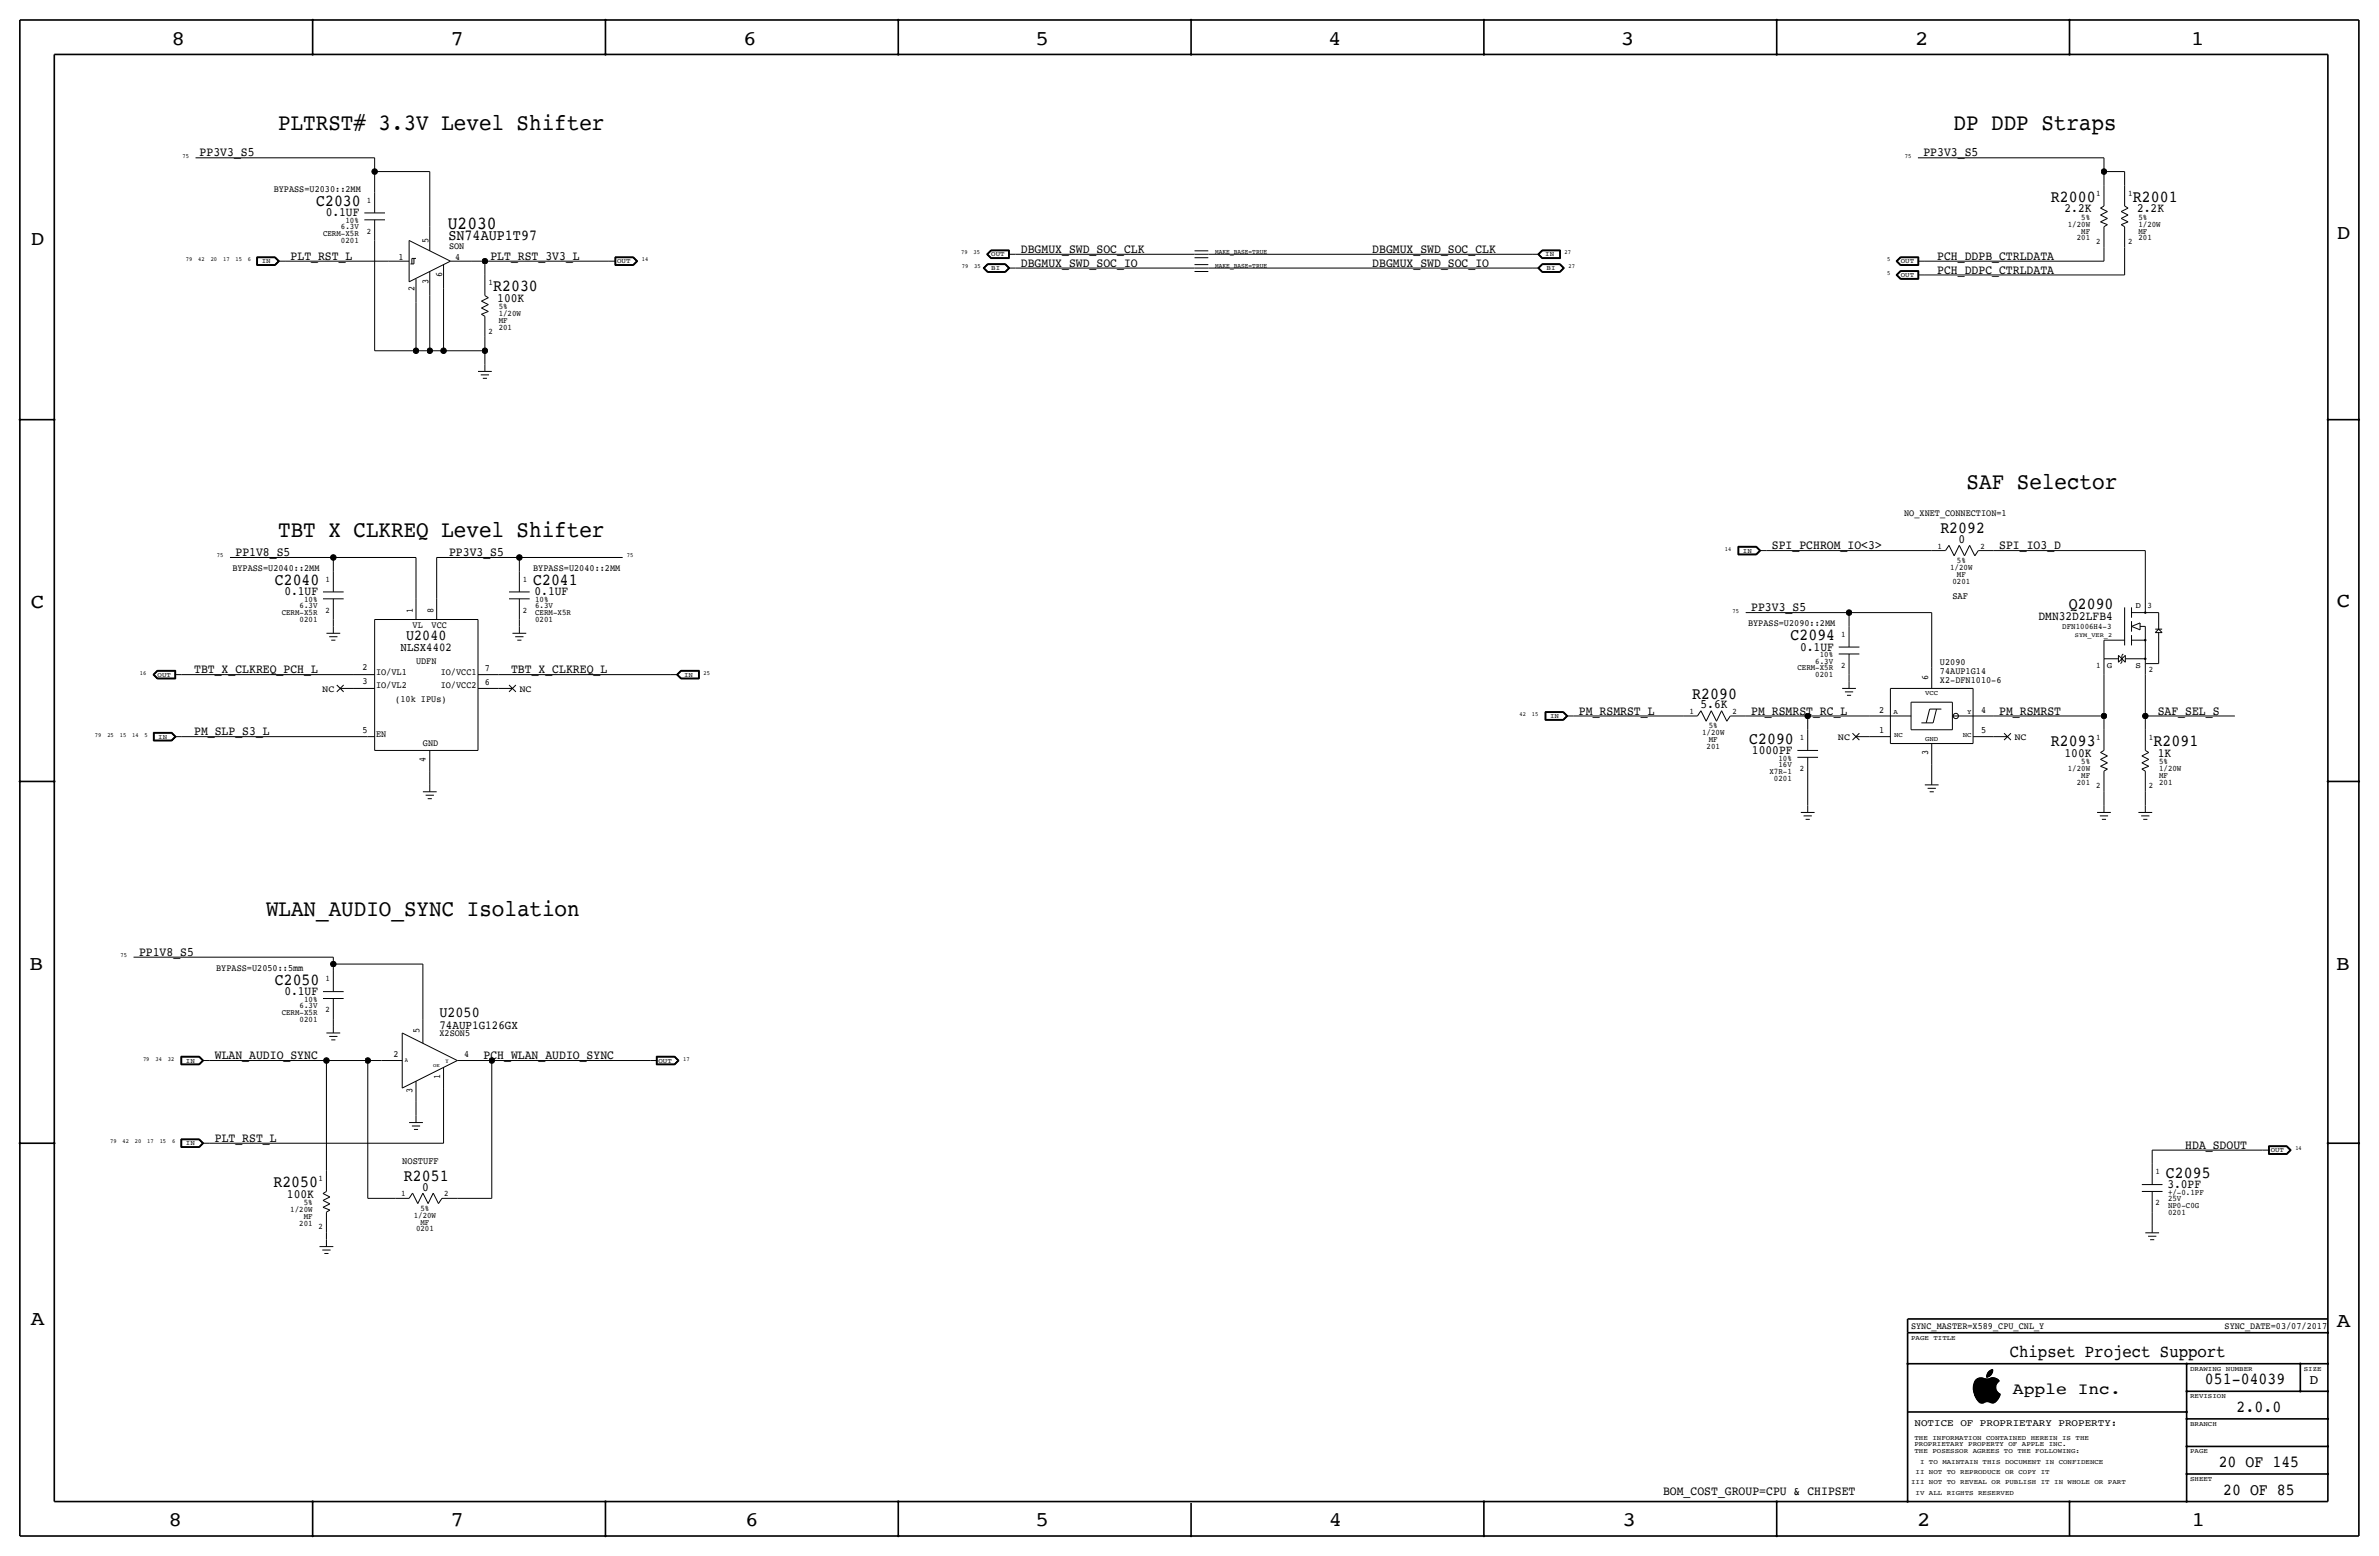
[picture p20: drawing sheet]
<svg xmlns="http://www.w3.org/2000/svg" width="877mm" height="574mm" viewBox="0 0 877 574" stroke-linecap="round" stroke-linejoin="round" font-family="sans-serif">
<defs><g id="words">
<g font-size="8.6">
<text x="102.6" y="48">PLTRST# 3.3V Level Shifter</text>
<text x="720.2" y="48">DP DDP Straps</text>
<text x="725" y="180.1">SAF Selector</text>
<text x="102.6" y="197.9">TBT X CLKREQ Level Shifter</text>
<text x="98.1" y="337.6">WLAN_AUDIO_SYNC Isolation</text>
</g>
<g font-size="7.6">
<text x="63.2" y="16.5">8</text>
<text x="166.1" y="16.5">7</text>
<text x="274" y="16.5">6</text>
<text x="381.7" y="16.5">5</text>
<text x="489.7" y="16.5">4</text>
<text x="597.6" y="16.5">3</text>
<text x="706.1" y="16.5">2</text>
<text x="807.7" y="16.5">1</text>
<text x="861.5" y="88.1">D</text>
<text x="11.4" y="90.4">D</text>
<text x="11.4" y="224.3">C</text>
<text x="861.5" y="223.8">C</text>
<text x="10.8" y="357.6">B</text>
<text x="861.3" y="357.4">B</text>
<text x="11.3" y="488.4">A</text>
<text x="861.5" y="489.2">A</text>
<text x="62.2" y="562.6">8</text>
<text x="166" y="562.6">7</text>
<text x="274.8" y="562.6">6</text>
<text x="381.7" y="562.6">5</text>
<text x="489.9" y="562.6">4</text>
<text x="598.1" y="562.6">3</text>
<text x="706.8" y="562.6">2</text>
<text x="807.9" y="562.6">1</text>
</g>
<text font-size="6.8" x="165" y="84.6">U2030</text>
<text font-size="6.5" x="741" y="500.1">Chipset Project Support</text>
<g font-size="6.2">
<text x="116.5" y="75.9">C2030</text>
<text x="756.1" y="74.4">R2000</text>
<text x="786.3" y="74.4">R2001</text>
<text x="181.8" y="107.4">R2030</text>
<text x="715.3" y="196.6">R2092</text>
<text x="101.3" y="215.6">C2040</text>
<text x="196.5" y="215.6">C2041</text>
<text x="762.7" y="224.5">Q2090</text>
<text x="660.1" y="236">C2094</text>
<text x="623.9" y="257.6">R2090</text>
<text x="644.9" y="274.1">C2090</text>
<text x="756.1" y="275.1">R2093</text>
<text x="794" y="275.1">R2091</text>
<text x="101.3" y="363">C2050</text>
<text x="100.8" y="437.6">R2050</text>
<text x="148.9" y="435.4">R2051</text>
<text x="798.5" y="434.1">C2095</text>
<text x="812.9" y="510.3">051-04039</text>
<text x="824.6" y="520.4">2.0.0</text>
<text x="818" y="540.8">20 OF 145</text>
<text x="819.6" y="550.9">20 OF 85</text>
</g>
<text font-size="6" x="742.1" y="513.9">Apple Inc.</text>
<g font-size="5.6">
<text x="165.3" y="88.6">SN74AUP1T97</text>
<text x="149.7" y="236">U2040</text>
<text x="162" y="374.9">U2050</text>
</g>
<text font-size="5" x="851.5" y="510.3">D</text>
<g font-size="4.7">
<text x="73.6" y="57.7">PP3V3_S5</text>
<text x="709.1" y="57.7">PP3V3_S5</text>
<text x="120.1" y="79.8">0.1UF</text>
<text x="761.1" y="78.2">2.2K</text>
<text x="787.9" y="78.2">2.2K</text>
<text x="107.1" y="95.8">PLT_RST_L</text>
<text x="180.8" y="95.8">PLT_RST_3V3_L</text>
<text x="376.4" y="93.2">DBGMUX_SWD_SOC_CLK</text>
<text x="505.9" y="93.2">DBGMUX_SWD_SOC_CLK</text>
<text x="714.2" y="95.8">PCH_DDPB_CTRLDATA</text>
<text x="376.4" y="98.3">DBGMUX_SWD_SOC_IO</text>
<text x="505.9" y="98.3">DBGMUX_SWD_SOC_IO</text>
<text x="714.2" y="100.8">PCH_DDPC_CTRLDATA</text>
<text x="183.3" y="111.3">100K</text>
<text x="653.2" y="202.4">SPI_PCHROM_IO&lt;3&gt;</text>
<text x="722.1" y="200.2">0</text>
<text x="737.1" y="202.4">SPI_IO3_D</text>
<text x="86.8" y="205">PP1V8_S5</text>
<text x="165.6" y="205">PP3V3_S5</text>
<text x="104.8" y="219.5">0.1UF</text>
<text x="197.1" y="219.5">0.1UF</text>
<text x="645.6" y="225.3">PP3V3_S5</text>
<text x="751.5" y="228.6">DMN32D2LFB4</text>
<text x="663.6" y="239.8">0.1UF</text>
<text x="71.6" y="248.2">TBT_X_CLKREQ_PCH_L</text>
<text x="188.4" y="248.2">TBT_X_CLKREQ_L</text>
<text x="582.1" y="263.4">PM_RSMRST_L</text>
<text x="626.9" y="261.1">5.6K</text>
<text x="645.6" y="263.4">PM_RSMRST_RC_L</text>
<text x="737.1" y="263.4">PM_RSMRST</text>
<text x="795.5" y="263.4">SAF_SEL_S</text>
<text x="71.6" y="271">PM_SLP_S3_L</text>
<text x="645.9" y="277.9">1000PF</text>
<text x="761.1" y="278.9">100K</text>
<text x="795.5" y="278.9">1K</text>
<text x="51.3" y="352.3">PP1V8_S5</text>
<text x="104.8" y="366.8">0.1UF</text>
<text x="79.2" y="390.4">WLAN_AUDIO_SYNC</text>
<text x="178.3" y="390.4">PCH_WLAN_AUDIO_SYNC</text>
<text x="79.2" y="420.9">PLT_RST_L</text>
<text x="805.6" y="423.4">HDA_SDOUT</text>
<text x="799" y="437.9">3.0PF</text>
<text x="105.8" y="441.5">100K</text>
<text x="155.7" y="438.9">0</text>
<text x="613.1" y="550.9">BOM_COST_GROUP=CPU &amp; CHIPSET</text>
</g>
<text font-size="4.5" x="162" y="379.2">74AUP1G126GX</text>
<text font-size="4.4" x="147.7" y="239.8">NLSX4402</text>
<text font-size="3.7" x="705.8" y="525.5">NOTICE OF PROPRIETARY PROPERTY:</text>
<g font-size="3.6">
<text x="719.8" y="220.7">SAF</text>
<text x="148.3" y="429">NOSTUFF</text>
</g>
<g font-size="3.5">
<text x="100.9" y="70.9">BYPASS=U2030::2MM</text>
<text x="157.9" y="89.4" transform="rotate(-90 157.9 89.4)">5</text>
<text x="146.9" y="95.8">1</text>
<text x="165.6" y="91.9">SON</text>
<text x="167.8" y="95.8">4</text>
<text x="163" y="102" transform="rotate(-90 163 102)">6</text>
<text x="152.9" y="107.3" transform="rotate(-90 152.9 107.3)">2</text>
<text x="157.9" y="104.8" transform="rotate(-90 157.9 104.8)">3</text>
<text x="702" y="190.2">NO_XNET_CONNECTION=1</text>
<text x="85.7" y="210.6">BYPASS=U2040::2MM</text>
<text x="196.5" y="210.6">BYPASS=U2040::2MM</text>
<text x="152.1" y="225.8" transform="rotate(-90 152.1 225.8)">1</text>
<text x="159.8" y="225.8" transform="rotate(-90 159.8 225.8)">8</text>
<text x="152.1" y="231.4">VL</text>
<text x="159.1" y="231.4">VCC</text>
<text x="644.5" y="230.9">BYPASS=U2090::2MM</text>
<text x="153.4" y="244.9">UDFN</text>
<text x="715.2" y="245.2">U2090</text>
<text x="133.7" y="247.1">2</text>
<text x="138.6" y="248.7">IO/VL1</text>
<text x="162.5" y="248.7">IO/VCC1</text>
<text x="178.7" y="247.4">7</text>
<text x="710.9" y="250.7" transform="rotate(-90 710.9 250.7)">6</text>
<text x="715.2" y="251.7">X2-DFN1010-6</text>
<text x="715.2" y="248.4">74AUP1G14</text>
<text x="118.8" y="255">NC</text>
<text x="133.7" y="252.2">3</text>
<text x="138.6" y="253.7">IO/VL2</text>
<text x="162.5" y="253.7">IO/VCC2</text>
<text x="178.7" y="252.5">6</text>
<text x="191.5" y="255">NC</text>
<text x="145.7" y="258.8">(10k IPUs)</text>
<text x="692.7" y="262.6">2</text>
<text x="730.5" y="262.6">4</text>
<text x="133.7" y="270">5</text>
<text x="138.6" y="271.5">EN</text>
<text x="155.9" y="274.8">GND</text>
<text x="677.6" y="272.8">NC</text>
<text x="692.7" y="270.3">1</text>
<text x="730.5" y="270.3">5</text>
<text x="742.6" y="272.8">NC</text>
<text x="156.9" y="281" transform="rotate(-90 156.9 281)">4</text>
<text x="710.9" y="278.2" transform="rotate(-90 710.9 278.2)">3</text>
<text x="79.7" y="357.9">BYPASS=U2050::5mm</text>
<text x="154.6" y="380.7" transform="rotate(-90 154.6 380.7)">5</text>
<text x="162" y="382">X2SON5</text>
<text x="145.1" y="389.6">2</text>
<text x="171.1" y="389.6">4</text>
<text x="162.3" y="397.9" transform="rotate(-90 162.3 397.9)">1</text>
<text x="152.1" y="403" transform="rotate(-90 152.1 403)">3</text>
<text x="704.5" y="490">SYNC_MASTER=X589_CPU_CNL_Y</text>
<text x="820.1" y="490">SYNC_DATE=03/07/2017</text>
</g>
<g font-size="3.1">
<text x="135.2" y="74.7">1</text>
<text x="772.7" y="72.1">1</text>
<text x="784.6" y="72.1">1</text>
<text x="127.3" y="82.3">10%</text>
<text x="762.3" y="83.6">1/20W</text>
<text x="767.3" y="81">5%</text>
<text x="788.4" y="81">5%</text>
<text x="788.4" y="83.6">1/20W</text>
<text x="119.1" y="87.1">CERM-X5R</text>
<text x="125.7" y="89.7">0201</text>
<text x="125.7" y="84.6">6.3V</text>
<text x="135.2" y="86.1">2</text>
<text x="765.6" y="88.6">201</text>
<text x="767.3" y="86.1">MF</text>
<text x="772.7" y="89.9">2</text>
<text x="784.6" y="89.9">2</text>
<text x="788.4" y="86.1">MF</text>
<text x="788.4" y="88.6">201</text>
<text x="180" y="105.2">1</text>
<text x="183.8" y="116.6">1/20W</text>
<text x="183.8" y="114">5%</text>
<text x="183.8" y="119.1">MF</text>
<text x="180" y="122.9">2</text>
<text x="183.8" y="121.7">201</text>
<text x="714.3" y="202.2">1</text>
<text x="730.2" y="202.2">2</text>
<text x="721.4" y="207.5">5%</text>
<text x="120" y="214.4">1</text>
<text x="192.7" y="214.4">1</text>
<text x="719" y="210.1">1/20W</text>
<text x="719.8" y="215.1">0201</text>
<text x="721.4" y="212.6">MF</text>
<text x="112.1" y="222">10%</text>
<text x="197.3" y="222">10%</text>
<text x="103.8" y="226.8">CERM-X5R</text>
<text x="110.4" y="224.3">6.3V</text>
<text x="120" y="225.8">2</text>
<text x="192.7" y="225.8">2</text>
<text x="197.3" y="226.8">CERM-X5R</text>
<text x="197.3" y="224.3">6.3V</text>
<text x="787.3" y="224.3">D</text>
<text x="791.7" y="224">3</text>
<text x="110.4" y="229.4">0201</text>
<text x="197.3" y="229.4">0201</text>
<text x="760.3" y="231.9">DFN1006H4-3</text>
<text x="678.8" y="234.7">1</text>
<text x="669.2" y="244.6">6.3V</text>
<text x="670.9" y="242.3">10%</text>
<text x="662.6" y="247.1">CERM-X5R</text>
<text x="669.2" y="249.7">0201</text>
<text x="678.8" y="246.1">2</text>
<text x="772.7" y="246.1">1</text>
<text x="776.7" y="246.4">G</text>
<text x="787.3" y="246.4">S</text>
<text x="792.2" y="247.7">2</text>
<text x="622.9" y="263.1">1</text>
<text x="638.8" y="263.1">2</text>
<text x="630" y="268.5">5%</text>
<text x="627.5" y="271">1/20W</text>
<text x="630" y="273.6">MF</text>
<text x="663.5" y="272.8">1</text>
<text x="772.7" y="272.8">1</text>
<text x="792.2" y="272.8">1</text>
<text x="629.2" y="276.1">201</text>
<text x="655.7" y="280.4">10%</text>
<text x="767.3" y="281.7">5%</text>
<text x="796" y="281.7">5%</text>
<text x="652.4" y="285.2">X7R-1</text>
<text x="654" y="287.8">0201</text>
<text x="655.7" y="282.7">16V</text>
<text x="663.5" y="284.2">2</text>
<text x="762.3" y="284.2">1/20W</text>
<text x="767.3" y="286.8">MF</text>
<text x="796" y="286.8">MF</text>
<text x="796" y="284.2">1/20W</text>
<text x="765.6" y="289.3">201</text>
<text x="772.7" y="290.6">2</text>
<text x="792.2" y="290.6">2</text>
<text x="796" y="289.3">201</text>
<text x="120" y="361.7">1</text>
<text x="110.4" y="371.6">6.3V</text>
<text x="112.1" y="369.3">10%</text>
<text x="103.8" y="374.1">CERM-X5R</text>
<text x="110.4" y="376.7">0201</text>
<text x="120" y="373.1">2</text>
<text x="117.4" y="435.4">1</text>
<text x="794.7" y="432.8">1</text>
<text x="147.9" y="440.9">1</text>
<text x="163.8" y="440.9">2</text>
<text x="799.3" y="442.7">25V</text>
<text x="799.3" y="440.4">+/-0.1PF</text>
<text x="107" y="446.8">1/20W</text>
<text x="112" y="444.2">5%</text>
<text x="112" y="449.3">MF</text>
<text x="152.5" y="448.8">1/20W</text>
<text x="155" y="446.3">5%</text>
<text x="794.7" y="444.2">2</text>
<text x="799.3" y="445.3">NP0-C0G</text>
<text x="799.3" y="447.8">0201</text>
<text x="110.3" y="451.9">201</text>
<text x="117.4" y="453.1">2</text>
<text x="153.4" y="453.9">0201</text>
<text x="155" y="451.4">MF</text>
</g>
<g font-size="2.6">
<text x="448" y="93.7">MAKE_BASE=TRUE</text>
<text x="448" y="98.8">MAKE_BASE=TRUE</text>
</g>
<g font-size="2.5">
<text x="365.5" y="94.5">OUT</text>
<text x="569.7" y="94.5">IN</text>
<text x="96.5" y="97">IN</text>
<text x="227.5" y="97">OUT</text>
<text x="365.5" y="99.6">BI</text>
<text x="570.2" y="99.6">BI</text>
<text x="700.7" y="97">OUT</text>
<text x="700.7" y="102.1">OUT</text>
<text x="642.6" y="203.7">IN</text>
<text x="58.1" y="249.4">OUT</text>
<text x="252.2" y="249.4">IN</text>
<text x="709.7" y="256.3">VCC</text>
<text x="698.1" y="263.1">A</text>
<text x="725.2" y="263.1">Y</text>
<text x="571.4" y="264.7">IN</text>
<text x="58.4" y="272.3">IN</text>
<text x="698.3" y="271.5">NC</text>
<text x="709.7" y="273.3">GND</text>
<text x="723.6" y="271.5">NC</text>
<text x="68.5" y="391.7">IN</text>
<text x="242.8" y="391.7">OUT</text>
<text x="68.5" y="422.1">IN</text>
<text x="837.1" y="424.7">OUT</text>
<text x="704.5" y="493.8">PAGE TITLE</text>
<text x="807.4" y="505.2">DRAWING NUMBER</text>
<text x="849.3" y="505.2">SIZE</text>
<text x="807.4" y="515.4">REVISION</text>
<text x="807.4" y="525.5">BRANCH</text>
<text x="705.8" y="533.1">PROPRIETARY PROPERTY OF APPLE INC.</text>
<text x="705.8" y="530.6">THE INFORMATION CONTAINED HEREIN IS THE</text>
<text x="705.8" y="535.7">THE POSESSOR AGREES TO THE FOLLOWING:</text>
<text x="707.8" y="539.5">I TO MAINTAIN THIS DOCUMENT IN CONFIDENCE</text>
<text x="807.4" y="535.7">PAGE</text>
<text x="706.2" y="543.3">II NOT TO REPRODUCE OR COPY IT</text>
<text x="807.4" y="545.8">SHEET</text>
<text x="704.5" y="547.1">III NOT TO REVEAL OR PUBLISH IT IN WHOLE OR PART</text>
<text x="706.2" y="550.9">IV ALL RIGHTS RESERVED</text>
</g>
<g font-size="2.3">
<text x="67.3" y="58.2">75</text>
<text x="702.3" y="58.2">75</text>
<text x="354.3" y="93.7">79</text>
<text x="358.9" y="93.7">35</text>
<text x="576.8" y="93.7">27</text>
<text x="68.5" y="96.3">79</text>
<text x="73.1" y="96.3">42</text>
<text x="77.7" y="96.3">20</text>
<text x="82.2" y="96.3">17</text>
<text x="86.8" y="96.3">15</text>
<text x="91.4" y="96.3">6</text>
<text x="236.6" y="96.3">14</text>
<text x="354.6" y="98.8">79</text>
<text x="359.2" y="98.8">35</text>
<text x="578.3" y="98.8">27</text>
<text x="695.8" y="101.3">5</text>
<text x="695.8" y="96.3">5</text>
<text x="635.9" y="202.9">14</text>
<text x="80" y="205.5">75</text>
<text x="231.1" y="205.5">75</text>
<text x="638.8" y="225.8">75</text>
<text x="765" y="234.7">SYM_VER_2</text>
<text x="51.6" y="248.7">16</text>
<text x="259.3" y="248.7">25</text>
<text x="560.2" y="263.9">42</text>
<text x="564.8" y="263.9">15</text>
<text x="35" y="271.5">79</text>
<text x="39.6" y="271.5">25</text>
<text x="44.1" y="271.5">15</text>
<text x="48.7" y="271.5">14</text>
<text x="53.3" y="271.5">5</text>
<text x="44.4" y="352.8">75</text>
<text x="52.7" y="390.9">79</text>
<text x="57.3" y="390.9">34</text>
<text x="61.9" y="390.9">32</text>
<text x="149.3" y="391.4">A</text>
<text x="164.3" y="391.7">Y</text>
<text x="251.9" y="390.9">17</text>
<text x="40.6" y="421.4">79</text>
<text x="45.2" y="421.4">42</text>
<text x="49.7" y="421.4">20</text>
<text x="54.3" y="421.4">17</text>
<text x="58.9" y="421.4">15</text>
<text x="63.5" y="421.4">6</text>
<text x="846.2" y="423.9">14</text>
</g>
<text font-size="1.8" x="159.7" y="393.4">OE</text>
</g></defs>
<g fill="none" stroke="#000" stroke-width=".37">
<path d="M72.1 58.2h66zM138.1 58.2v5zM707.1 58.2h68.6zM775.7 58.2v5zM134.3 78.5h7.6zM138.1 63.2h20.3zM138.1 63.2v7.7zM138.1 70.9v7.6zM158.4 63.2v20.4zM774.4 79.2l2.5-1.2zM774.4 79.2l2.5 1.3zM774.4 76.7l2.5 1.3z"/>
<path d="M774.4 76.7l1.3-.8zM775.7 63.2h7.6zM775.7 63.2v5.1zM775.7 68.3v7.6zM782 78l2.6-1.3zM782 78l2.6 1.2zM783.3 63.2v5.1zM783.3 68.3v7.6zM783.3 75.9l1.3 .8zM94.6 94.7h6.8zM94.6 94.7v3.1zM94.6 97.8h6.8z"/>
<path d="M94.7 94.8v2.9zM94.7 97.7h6.7zM94.7 94.8h6.7zM94.8 94.9v2.7zM94.8 97.6h6.5zM94.8 94.9h6.5zM94.9 95v2.5zM94.9 97.5h6.4zM94.9 95h6.4zM101.3 97.5l1.3-1.2zM101.3 95l1.3 1.3zM101.3 97.6l1.4-1.3z"/>
<path d="M101.3 94.9l1.4 1.4zM101.4 94.8l1.5 1.5zM101.4 97.7l1.5-1.4zM101.4 97.8l1.6-1.5zM101.4 94.7l1.6 1.6zM102.6 96.3h2.5zM105.1 96.3h38.1zM134.3 81h7.6zM138.1 88.6v40.7zM138.1 81v7.6zM143.2 96.3h7.6zM150.8 88.6v15.3z"/>
<path d="M150.8 88.6l15.3 7.7zM151.3 97.3h1.3zM151.8 95.3v2zM151.8 95.3h1.6zM152.6 95.3v2zM158.4 83.6v8.9zM163.5 97.5v8.9zM166.1 96.3h7.6zM173.7 96.3h5.1zM178.8 96.3h45.7zM178.8 96.3v5zM224.5 96.3h2.5z"/>
<path d="M226.7 97.8h6.8zM226.7 94.7v3.1zM226.7 94.7h6.8zM226.8 94.8h6.7zM226.8 94.8v2.9zM226.8 97.7h6.7zM226.9 94.9v2.7zM226.9 97.6h6.5zM226.9 94.9h6.5zM227 95v2.5zM227 97.5h6.4zM227 95h6.4z"/>
<path d="M233.4 95l1.2 1.3zM233.4 97.5l1.2-1.2zM233.4 97.6l1.4-1.3zM233.4 94.9l1.4 1.4zM233.5 97.7l1.4-1.4zM233.5 94.8l1.4 1.5zM233.5 94.7l1.6 1.6zM233.5 97.8l1.6-1.5zM362.5 98.8l1.5-1.6zM362.5 98.8l1.5 1.6zM362.6 98.8l1.5-1.5zM362.6 98.8l1.5 1.5z"/>
<path d="M362.8 98.8l1.3-1.4zM362.8 98.8l1.3 1.4zM362.9 98.8l1.3 1.3zM363.7 93.7l1.6 1.6zM363.7 93.7l1.6-1.5zM363.9 93.7l1.5 1.5zM363.9 93.7l1.5-1.4zM364 97.2h6.7zM364 93.7l1.4 1.4zM364 93.7l1.4-1.3zM364.1 97.3h6.5zM364.1 97.4h6.5z"/>
<path d="M364.2 97.5l-1.3 1.3zM364.2 93.7l1.3 1.3zM364.2 97.5h6.3zM365.3 92.2h6.8zM365.3 95.3h6.8zM365.4 92.3h6.6zM365.4 95.2h6.6zM365.4 92.4h6.5zM365.4 95.1h6.5zM365.5 92.5h6.3zM365.5 95h6.3zM365.5 92.5l-1.3 1.2z"/>
<path d="M370.5 97.5l1.3 1.3zM370.6 97.4l1.4 1.4zM370.6 97.3l1.5 1.5zM370.7 97.2l1.6 1.6zM371.8 98.8h2.5zM371.8 93.7h2.5zM371.8 92.5v2.5zM371.8 98.8l-1.3 1.3zM371.9 92.4v2.7zM372 92.3v2.9zM372.1 92.2v3.1zM374.3 98.8h66.1z"/>
<path d="M374.3 93.7h66.1zM440.4 98.8h5.1zM440.4 97.5h5.1zM440.4 95h5.1zM440.4 93.7h5.1zM440.4 92.5h5.1zM445.5 98.8h119.3zM445.5 93.7h119.3zM564.8 98.8h2.6zM564.8 93.7h2.6zM566.9 98.8l1.6 1.6zM566.9 93.7l1.6 1.6z"/>
<path d="M566.9 98.8l1.6-1.6zM567.1 98.8l1.5 1.5zM567.1 93.7l1.5 1.5zM567.1 98.8l1.5-1.5zM567.1 93.7l1.5-1.4zM567.2 98.8l1.4 1.4zM567.2 93.7l1.4 1.4zM567.2 98.8l1.4-1.4zM567.4 98.8l1.3 1.3zM567.4 93.7l1.3 1.3zM567.4 98.8l1.3-1.3zM567.4 93.7l1.3-1.2z"/>
<path d="M568.5 92.2h6.8zM568.5 92.2l-1.6 1.5zM568.5 97.2h6.7zM568.5 95.3h6.8zM568.6 92.3h6.6zM568.6 95.2h6.6zM568.6 97.3h6.5zM568.6 97.4h6.5zM568.6 92.4h6.5zM568.6 95.1h6.5zM568.6 92.4l-1.4 1.3zM568.7 97.5h6.3z"/>
<path d="M568.7 95h6.3zM568.7 92.5h6.3zM575 97.5l1.3 1.3zM575 92.5v2.5zM575.1 97.4l1.3 1.4zM575.1 92.4v2.7zM575.1 97.3l1.5 1.5zM575.2 97.2l1.5 1.6zM575.2 92.3v2.9zM575.3 92.2v3.1zM699 96.3l1.6-1.6zM699 96.3l1.6 1.5z"/>
<path d="M699.2 96.3l1.4-1.5zM699.2 96.3l1.4 1.4zM699.3 96.3l1.4-1.4zM699.3 96.3l1.4 1.3zM699.5 96.3l1.2-1.3zM699.5 96.3l1.2 1.2zM700.6 97.8h6.8zM700.6 99.8h6.8zM700.6 94.7h6.8zM700.6 99.9h6.7zM700.6 94.8h6.7zM700.6 97.7h6.7z"/>
<path d="M700.7 100l-1.4 1.3zM700.7 100h6.5zM700.7 94.9h6.5zM700.7 97.6h6.5zM700.7 95h6.4zM700.7 97.5h6.4zM707.1 96.3h2.5zM707.1 95v2.5zM707.2 100v2.7zM707.2 94.9v2.7zM707.3 99.9v2.9zM707.3 94.8v2.9z"/>
<path d="M707.4 99.8v3.1zM707.4 94.7v3.1zM709.6 96.3h66.1zM774.4 81.8l2.5-1.3zM774.4 81.8l2.5 1zM775.7 83.6l1.2-.8zM775.7 91.2v5.1zM775.7 83.6v7.6zM782 82.8l2.6-1zM782 80.5l2.6-1.3zM782 82.8l1.3 .8zM782 80.5l2.6 1.3z"/>
<path d="M783.3 91.2v10.1zM783.3 83.6v7.6zM150.8 103.9l15.3-7.6zM153.4 111.5v17.8zM153.4 102.9v8.6zM158.4 109v20.3zM158.4 100.1v8.9zM163.5 106.4v22.9zM177.5 115.8l1.3 .8zM177.5 113.5l2.5 1.3zM177.5 111l2.5 1.3zM177.5 115.8l2.5-1z"/>
<path d="M177.5 113.5l2.5-1.2zM177.5 111l2.5-1.3zM178.8 116.6v7.6zM178.8 101.3v7.7zM178.8 109l1.2 .7zM364 100.4h6.7zM364.1 100.3h6.5zM364.1 100.2h6.5zM364.2 100.1h6.3zM370.6 100.2l1.4-1.4zM370.6 100.3l1.5-1.5zM370.7 100.4l1.6-1.6z"/>
<path d="M440.4 100.1h5.1zM568.5 100.4h6.7zM568.6 100.3h6.5zM568.6 100.2h6.5zM568.7 100.1h6.3zM575 100.1l1.3-1.3zM575.1 100.2l1.3-1.4zM575.1 100.3l1.5-1.5zM575.2 100.4l1.5-1.6zM699 101.3l1.6-1.5zM699 101.3l1.6 1.6zM699.2 101.3l1.4-1.4z"/>
<path d="M699.2 101.3l1.4 1.5zM699.3 101.3l1.4 1.4zM699.5 101.3l1.2-1.2zM699.5 101.3l1.2 1.3zM700.6 102.9h6.8zM700.6 102.8h6.7zM700.7 102.7h6.5zM700.7 100.1h6.4zM700.7 102.6h6.4zM707.1 101.3h2.5zM707.1 100.1v2.5zM709.6 101.3h73.7z"/>
<path d="M138.1 129.3h15.3zM153.4 129.3h5zM158.4 129.3h5.1zM163.5 129.3h15.3zM176.2 136.9h5.1zM177.2 138.2h3.1zM178 139.4h1.5zM178.8 124.2v5.1zM178.8 129.3v5.1zM178.8 134.4v2.5zM84.8 205.5h38.1zM119.1 218.2h7.6z"/>
<path d="M122.9 205.5h30.5zM122.9 205.5v5.1zM122.9 210.6v7.6zM153.4 205.5v15.2zM161 205.5v15.2zM161 205.5h30.5zM187.7 218.2h7.6zM191.5 205.5v5.1zM191.5 210.6v7.6zM191.5 205.5h38.1zM640.7 201.4v3.1zM640.7 204.5h6.8z"/>
<path d="M640.7 201.4h6.8zM640.8 201.5h6.7zM640.8 201.5v2.9zM640.8 204.4h6.7zM640.9 201.6v2.7zM640.9 204.3h6.5zM640.9 201.6h6.5zM641 201.7h6.4zM641 201.7v2.5zM641 204.2h6.4zM647.4 201.7l1.3 1.2zM647.4 204.2l1.3-1.3z"/>
<path d="M647.4 201.6l1.4 1.3zM647.5 204.4l1.5-1.5zM647.5 201.5l1.5 1.4zM647.5 201.4l1.6 1.5zM648.7 202.9h2.5zM648.8 202.9l-1.4 1.4zM649.1 202.9l-1.6 1.6zM651.2 202.9h61zM712.2 202.9h5zM718.5 201l1.9 3.9zM718.5 201l-1.3 1.9zM722.3 201l-1.9 3.9z"/>
<path d="M722.3 201l2 3.9zM726.1 201l2 3.9zM726.1 201l-1.8 3.9zM729.3 202.9h5.7zM729.3 202.9l-1.2 2zM735 202.9h55.9zM790.9 202.9v15.3zM790.9 218.2v7.6zM119.1 220.7h7.6zM120.3 233.4h5.1zM121.4 234.7h3zM122.1 236h1.5z"/>
<path d="M122.9 228.3v2.6zM122.9 230.9v2.5zM122.9 220.7v7.6zM138.1 228.3h38.1zM138.1 228.3v48.3zM153.4 220.7v7.6zM161 220.7v7.6zM176.2 228.3v48.3zM187.7 220.7h7.6zM188.9 233.4h5.1zM189.9 234.7h3.1zM190.7 236h1.5z"/>
<path d="M191.5 228.3v2.6zM191.5 230.9v2.5zM191.5 220.7v7.6zM643.6 225.8h38.1zM677.9 238.5h7.6zM681.7 225.8h30.5zM681.7 225.8v5.1zM681.7 230.9v7.6zM712.2 225.8v20.3zM775.7 236h7.6zM775.7 236v6.8zM783.3 223.9v14z"/>
<path d="M785.8 230.9l3.2-1.3zM785.8 230.9l3.2 1.3zM785.8 236h5.1zM785.8 229v3.8zM785.8 223.9v3.8zM785.8 234.1v3.8zM785.8 225.8h10zM789 230.9h1.9zM789 229.6v2.6zM790.9 230.9v13.7zM794.6 233.2h2.5zM794.6 231.9h2.5z"/>
<path d="M795.8 231.9l1.3 1.3zM795.8 233.2v11.4zM795.8 231.9l-1.2 1.3zM795.8 225.8v6.1zM56.4 248.7l1.6-1.6zM56.4 248.7l1.6 1.5zM56.5 248.7l1.5 1.4zM56.5 248.7l1.5-1.5zM56.7 248.7l1.4-1.4zM56.7 248.7l1.4 1.3zM56.8 248.7l1.3 1.2zM56.8 248.7l1.3-1.3z"/>
<path d="M58 247.1h6.8zM58 250.2h6.8zM58 250.1h6.7zM58 247.2h6.7zM58.1 247.3h6.5zM58.1 250h6.5zM58.1 247.4h6.4zM58.1 249.9h6.4zM64.5 247.4v2.5zM64.5 248.7h2.5zM64.6 247.3v2.7zM64.7 247.2v2.9z"/>
<path d="M64.8 247.1v3.1zM67 248.7h63.5zM124.2 252.5l2.5 2.5zM125.4 253.7h5.1zM126.7 252.5l-2.5 2.5zM130.5 253.7h7.6zM130.5 248.7h7.6zM176.2 253.7h7.6zM176.2 248.7h7.6zM183.8 248.7h63.5zM183.8 253.7h5.1zM187.7 255l2.5-2.5z"/>
<path d="M187.7 252.5l2.5 2.5zM247.3 248.7h2.6zM249.4 248.7l1.6-1.6zM249.4 248.7l1.6 1.5zM249.6 248.7l1.5-1.5zM249.6 248.7l1.5 1.4zM249.7 248.7l1.4-1.4zM249.7 248.7l1.4 1.3zM249.9 248.7l1.3 1.2zM249.9 248.7l1.3-1.3zM251 250.2h6.8zM251 247.1h6.8z"/>
<path d="M251.1 247.2h6.6zM251.1 250.1h6.6zM251.1 247.3h6.5zM251.1 250h6.5zM251.2 247.4h6.3zM251.2 249.9h6.3zM257.5 247.4v2.5zM257.6 247.3v2.7zM257.7 247.2v2.9zM257.8 247.1v3.1zM677.9 241h7.6zM679.1 253.7h5.1z"/>
<path d="M680.2 255h3zM680.9 256.3h1.5zM681.7 248.7v2.5zM681.7 251.2v2.5zM681.7 241v7.7zM696.9 253.7v20.4zM696.9 253.7h30.5zM704.5 258.8v10.2zM704.5 258.8h15.3zM712.2 246.1v7.6zM719.8 258.8v10.2zM727.4 253.7v20.4z"/>
<path d="M775.7 242.8h5.3zM775.7 248.7v15.2zM775.7 242.9v5.8zM775.7 242.9h.1M781 241.6l2.5 2.5zM781 241.6v2.5zM782.3 241.6l.5-.6zM782.3 244.1l-.5 .5zM782.3 241.6v2.5zM783.5 241.6l-2.5 2.5zM783.5 242.8h7.4zM783.5 241.6v2.5z"/>
<path d="M790.9 248.7v15.2zM790.9 244.6h4.9zM790.9 244.7v4zM790.9 244.7h.1M56.5 270h6.8zM56.5 270v3.1zM56.5 273.1h6.8zM56.6 270.1h6.7zM56.6 270.1v2.9zM56.6 273h6.7zM56.7 270.2h6.5zM56.7 270.2v2.7z"/>
<path d="M56.7 272.9h6.5zM56.8 270.3h6.4zM56.8 270.3v2.5zM56.8 272.8h6.4zM63.2 270.3l1.3 1.2zM63.2 272.8l1.3-1.3zM63.2 272.9l1.4-1.4zM63.2 270.2l1.4 1.3zM63.3 273l1.5-1.5zM63.3 270.1l1.5 1.4zM63.3 273.1l1.6-1.6zM63.3 270l1.6 1.5z"/>
<path d="M64.5 271.5h2.5zM67 271.5h63.5zM130.5 271.5h5zM135.6 271.5h2.5zM138.1 276.6h38.1zM158.4 276.6v7.6zM569.6 262.3v3.2zM569.6 265.5h6.8zM569.6 262.3h6.8zM569.7 262.4v3zM569.7 265.4h6.7zM569.7 262.4h6.7z"/>
<path d="M569.8 262.5v2.8zM569.8 265.3h6.5zM569.8 262.5h6.5zM569.9 262.6h6.4zM569.9 262.6v2.6zM569.9 265.2h6.4zM576.3 262.6l1.2 1.3zM576.3 265.2l1.2-1.3zM576.3 262.5l1.4 1.4zM576.4 265.4l1.4-1.5zM576.4 262.4l1.4 1.5zM576.4 262.3l1.6 1.6z"/>
<path d="M577.5 263.9h2.6zM577.7 263.9l-1.4 1.4zM578 263.9l-1.6 1.6zM580.1 263.9h40.6zM620.7 263.9h5.1zM627.1 262l1.9 3.8zM627.1 262l-1.3 1.9zM630.9 262l-1.9 3.8zM630.9 262l1.9 3.8zM634.7 262l-1.9 3.8zM634.7 262l1.9 3.8zM637.9 263.9h5.7z"/>
<path d="M637.9 263.9l-1.3 1.9zM643.6 263.9h22.8zM662.6 276.6h7.7zM662.6 279.1h7.7zM666.4 263.9v5.1zM666.4 269v7.6zM666.4 279.1v7.7zM666.4 263.9h22.9zM683 270.3l2.5 2.5zM684.2 271.5h5.1zM685.5 270.3l-2.5 2.5zM689.3 271.5h7.6z"/>
<path d="M689.3 263.9h15.2zM696.9 274.1h30.5zM704.5 269h15.3zM708.4 266.4h4.3zM711.4 261.4l-1.3 5zM711.4 261.4h4.3zM712.2 274.1v7.6zM713.9 261.4l-1.2 5zM719.8 263.9h15.2zM727.4 271.5h7.6zM735 271.5h5.1zM735 263.9h40.7z"/>
<path d="M738.8 272.8l2.6-2.5zM738.8 270.3l2.6 2.5zM774.4 279.9l2.5-1.3zM774.4 279.9l2.5 1.3zM774.4 277.4l2.5 1.2zM774.4 277.4l1.3-.8zM775.7 263.9v5.1zM775.7 269v7.6zM789.6 278.6l2.6-1.2zM789.6 278.6l2.6 1.3zM790.9 263.9h33zM790.9 263.9v5.1z"/>
<path d="M790.9 269v7.6zM790.9 276.6l1.3 .8zM155.9 291.8h5.1zM156.9 293.1h3.1zM157.7 294.4h1.5zM158.4 284.2v5.1zM158.4 289.3v2.5zM663.9 299.5h5.1zM666.4 286.8v10.1zM666.4 296.9v2.6zM709.6 289.3h5.1zM710.6 290.6h3.1z"/>
<path d="M711.4 291.8h1.5zM712.2 281.7v5.1zM712.2 286.8v2.5zM773.1 299.5h5.1zM774.4 282.4l2.5-1.2zM774.4 282.4l2.5 1.1zM775.7 284.2l1.2-.7zM775.7 291.8v5.1zM775.7 284.2v7.6zM775.7 296.9v2.6zM788.4 299.5h5zM789.6 283.5l2.6-1.1z"/>
<path d="M789.6 281.2l2.6-1.3zM789.6 283.5l1.3 .7zM789.6 281.2l2.6 1.2zM790.9 291.8v5.1zM790.9 296.9v2.6zM790.9 284.2v7.6zM664.9 300.7h3.1zM665.7 302h1.5zM774.1 300.7h3.1zM774.9 302h1.5zM789.4 300.7h3zM790.1 302h1.6z"/>
<path d="M49.2 352.8h73.7zM122.9 352.8v2.5zM122.9 355.3v2.6zM122.9 357.9v7.6zM122.9 355.3h33zM155.9 355.3v20.4zM119.1 365.5h7.6zM119.1 368h7.6zM122.9 375.7v2.5zM122.9 378.2v2.5zM122.9 368v7.7zM155.9 375.7v8.9z"/>
<path d="M66.7 389.3h6.8zM66.7 389.3v3.2zM66.7 392.5h6.8zM66.8 389.4h6.7zM66.8 389.4v3zM66.8 392.4h6.7zM66.9 389.5v2.8zM66.9 392.3h6.5zM66.9 389.5h6.5zM67 389.6h6.4zM67 389.6v2.6zM67 392.2h6.4z"/>
<path d="M73.4 389.6l1.2 1.3zM73.4 392.2l1.2-1.3zM73.4 392.3l1.4-1.4zM73.4 389.5l1.4 1.4zM73.5 389.4l1.4 1.5zM73.5 392.4l1.4-1.5zM73.5 392.5l1.6-1.6zM73.5 389.3l1.6 1.6zM74.6 390.9h2.6zM77.2 390.9h43.1zM120.3 390.9v40.6zM120.3 390.9h15.3z"/>
<path d="M120.3 380.7h5.1zM121.4 382h3zM122.1 383.3h1.5zM135.6 390.9h5.1zM135.6 390.9v50.8zM140.7 390.9h7.6zM148.3 380.7v20.4zM148.3 380.7l20.3 10.2zM153.4 398.5v7.6zM163.5 393.4v7.7zM168.6 390.9h7.6zM176.2 390.9h5.1z"/>
<path d="M181.3 390.9v50.8zM181.3 390.9h58.4zM239.7 390.9h2.6zM242 392.5h6.8zM242 389.3v3.2zM242 389.3h6.8zM242.1 389.4v3zM242.1 392.4h6.6zM242.1 389.4h6.6zM242.2 389.5v2.8zM242.2 392.3h6.5zM242.2 389.5h6.5z"/>
<path d="M242.3 389.6h6.3zM242.3 389.6v2.6zM242.3 392.2h6.3zM248.6 389.6l1.3 1.3zM248.6 392.2l1.3-1.3zM248.7 392.3l1.3-1.4zM248.7 389.5l1.3 1.4zM248.7 392.4l1.5-1.5zM248.7 389.4l1.5 1.5zM248.8 389.3l1.5 1.6zM248.8 392.5l1.5-1.6zM66.7 419.8h6.8z"/>
<path d="M66.7 419.8v3.2zM66.8 419.9h6.7zM66.8 419.9v3zM73.5 419.9l1.4 1.5zM73.5 419.8l1.6 1.6zM148.3 401.1l20.3-10.2zM150.8 413.8h5.1zM151.8 415h3.1zM152.6 416.3h1.5zM153.4 406.1v5.1zM153.4 411.2v2.6zM163.5 401.1v20.3z"/>
<path d="M66.7 423h6.8zM66.8 422.9h6.7zM66.9 420v2.8zM66.9 422.8h6.5zM66.9 420h6.5zM67 420.1h6.4zM67 420.1v2.6zM67 422.7h6.4zM73.4 420.1l1.2 1.3zM73.4 422.7l1.2-1.3zM73.4 422.8l1.4-1.4zM73.4 420l1.4 1.4z"/>
<path d="M73.5 422.9l1.4-1.5zM73.5 423l1.6-1.6zM74.6 421.4h2.6zM77.2 421.4h86.3zM119.1 439.9l1.2-.7zM119.1 439.9l2.5 1.3zM120.3 431.5v7.7zM152.1 439.8l1.9 3.8zM152.1 439.8l-1.3 1.9zM155.9 439.8l-1.9 3.8zM155.9 439.8l1.9 3.8zM159.7 439.8l-1.9 3.8z"/>
<path d="M159.7 439.8l1.9 3.8zM789.6 436.6h7.7zM789.6 439.2h7.7zM793.4 423.9h40.7zM793.4 423.9v5.1zM793.4 429v7.6zM793.4 439.2v7.6zM834.1 423.9h2.5zM836.3 422.4h6.8zM836.3 425.5h6.8zM836.3 422.4v3.1zM836.4 422.5v2.9z"/>
<path d="M836.4 425.4h6.7zM836.4 422.5h6.7zM836.5 422.6h6.5zM836.5 422.6v2.7zM836.5 425.3h6.5zM836.6 422.7h6.4zM836.6 422.7v2.5zM836.6 425.2h6.4zM843 425.2l1.2-1.3zM843 422.7l1.2 1.2zM843 425.3l1.4-1.4zM843 422.6l1.4 1.3z"/>
<path d="M843.1 425.4l1.4-1.5zM843.1 422.5l1.4 1.4zM843.1 422.4l1.6 1.5zM843.1 425.5l1.6-1.6zM117.8 459.5h5.1zM119.1 445l2.5-1.3zM119.1 442.5l2.5-1.3zM119.1 445l2.5 1zM119.1 442.5l2.5 1.2zM120.3 454.4v2.5zM120.3 456.9v2.6zM120.3 446.8v7.6z"/>
<path d="M120.3 446.8l1.3-.8zM135.6 441.7h10.1zM145.7 441.7h5.1zM162.9 441.7l-1.3 1.9zM162.9 441.7h5.7zM168.6 441.7h12.7zM790.9 454.4h5.1zM791.9 455.7h3.1zM792.7 456.9h1.5zM793.4 446.8v5.1zM793.4 451.9v2.5zM118.8 460.8h3.1z"/>
<path d="M119.6 462h1.5zM727.5 512.2h8.4zM727.5 512.3h8.4zM727.5 512.4h8.5zM727.5 511.2h8.2zM727.5 511.3h8.2zM727.5 511.5h8.2zM727.5 511.4h8.2zM727.5 512h8.3zM727.5 512.1h8.3zM727.5 511.7h8.3zM727.5 511.8h8.3z"/>
<path d="M727.5 511.6h8.3zM727.5 511.9h8.3zM727.5 511.1h8.3zM727.6 512.8h8.6zM727.6 510.8h8.2zM727.6 511h8.2zM727.6 510.9h8.2zM727.6 510.7h8.2zM727.6 512.5h8.4zM727.6 512.6h8.4zM727.6 512.7h8.5zM727.6 512.9h8.6z"/>
<path d="M727.6 510.6h8.3zM727.6 510.5h8.3zM727.6 513h8.7zM727.6 513.1h8.8zM727.7 513.2h8.8zM727.7 510.2h8.3zM727.7 510.4h8.2zM727.7 510.3h8.3zM727.7 513.4h9.1zM727.7 513.3h9zM727.7 510.1h8.3zM727.8 509.9h8.4z"/>
<path d="M727.8 513.5h9.1zM727.8 510h8.3zM727.8 513.6h9.2zM727.8 513.8h9.6zM727.8 509.8h8.5zM727.8 513.7h9.4zM727.9 513.9h9.5zM727.9 509.7h8.4zM727.9 509.6h8.5zM727.9 514.1h9.5zM727.9 514h9.5zM728 514.2h9.4z"/>
<path d="M728 509.5h8.5zM728 509.4h8.6zM728 509.3h8.7zM728 514.4h9.3zM728.1 509.2h8.8zM728.1 514.5h9.2zM728.1 514.6h9.1zM728.1 509.1h8.9zM728.2 514.7h9zM728.2 509h8.8zM728.2 514.8h9zM728.3 514.9h8.8z"/>
<path d="M728.3 508.9h8.7zM728.3 515h8.8zM728.3 508.8h8.6zM728.3 515.1h8.7zM728.4 508.7h8.4zM728.4 515.2h8.6zM728.5 515.3h8.4zM728.5 515.4h8.4zM728.5 508.6h8.2zM728.6 515.5h8.2zM728.6 508.5h7.9zM728.7 515.6h8z"/>
<path d="M728.7 515.7h8zM728.7 508.4h7.7zM728.8 515.8h7.7zM728.9 515.9h7.6zM728.9 508.3h3.1zM728.9 516h7.5zM729 508.2h2.6zM729 516.1h7.3zM729.1 516.2h7.1zM729.2 516.3h6.9zM729.2 508.1a4.7 4.7 0 0 0-1.2 6.3l1.8 2.6 .8 .2 1-.3M729.3 508.1h2.1z"/>
<path d="M729.3 516.4h6.7zM729.4 516.5h6.5zM729.5 516.6h6.3zM729.6 516.7h2.5zM729.6 507.9h1.4zM729.7 516.8h2.1zM729.8 516.9h1.9zM729.9 517h1.6zM730.2 517.1h1zM732.4 507.5h.6zM732.4 507.6h.4zM732.4 507.4h.8z"/>
<path d="M732.4 507.3h1zM732.4 507.1h1.3zM732.4 507h1.4zM732.4 507.2h1.2zM732.5 506.9h1.4zM732.5 506.8h1.5zM732.5 506.6h1.7zM732.5 506.7h1.6zM732.6 506.5h1.7zM732.6 506.4h1.7zM732.7 506.3h1.7zM732.7 506.2h1.7z"/>
<path d="M732.8 506.1h1.7zM732.8 506h1.7zM732.9 505.9h1.6zM733 505.8h1.6zM733.1 505.7h1.5zM733.1 508.3h3.1zM733.2 505.6h1.4zM733.2 516.7h2.5zM733.3 505.5h1.4zM733.4 508.2h2.6zM733.4 505.4h1.3zM733.6 505.3h1.1z"/>
<path d="M733.6 516.8h2zM733.6 508.1a2.99 2.99 0 0 1 3.5 1 2.71 2.71 0 0 0-1.3 2.5 2.71 2.71 0 0 0 1.7 2.3 3.5 3.5 0 0 1-3.1 3.2l-1.6-.4-1.1 .2M733.7 508.1h2.1zM733.7 508.1l-1.3 .2-1.9-.4-1.3 .2M733.7 505.2h1zM733.8 516.9h1.7zM733.9 505.1h.8zM733.9 507.9h1.6zM734 517h1.3zM734.1 505h.6zM734.3 507.8h.8zM734.3 504.9h.4z"/>
<path d="M734.3 517.1h.7zM734.7 504.7a2.81 2.81 0 0 0-2.3 3 2.71 2.71 0 0 0 2.3-2.9"/>
<circle cx="721" cy="263.9" r=".97"/>
</g>
<g fill="none" stroke="#000" stroke-width=".6" stroke-linecap="butt">
<path d="M7.3 7.4v558.8zM7.3 7.4h862.3zM115.3 7.4v12.7zM223.2 7.4v12.7zM331.2 7.4v12.7zM439.1 7.4v12.7zM547.1 7.4v12.7zM655 7.4v12.7zM763 7.4v12.7zM869.6 7.4v558.8zM20 20.1v533.4zM20 20.1h838.2z"/>
<path d="M858.2 20.1v533.4zM7.3 154.7h12.7zM858.2 154.7h11.4zM7.3 288h12.7zM858.2 288h11.4zM7.3 421.4h12.7zM858.2 421.4h11.4zM703.3 486.2v5zM703.3 486.2h154.9zM703.3 491.2v62.3zM703.3 491.2h154.9zM703.3 502.7h154.9z"/>
<path d="M806.1 502.7v50.8zM806.1 512.8h52.1zM848.1 502.7v10.1zM703.3 520.4h102.8zM806.1 533.1h52.1zM806.1 523h52.1zM20 553.5h838.2zM115.3 553.5v12.7zM223.2 553.5v12.7zM331.2 553.5v12.7zM439.1 554v12.2zM547.1 553.5v12.7z"/>
<path d="M655 553.5v12.7zM763 553.5v12.7zM806.1 543.3h52.1zM7.3 566.2h862.3z"/>
</g>
<g fill="#000" stroke="#000" stroke-width=".37">
<path d="M115.1 7.2h.4v.3h-.4zM115.1 19.9h.4v.3h-.4zM223 7.2h.4v.3h-.4zM223 19.9h.4v.3h-.4zM331 19.9h.4v.3h-.4zM331 7.2h.4v.3h-.4zM438.9 7.2h.4v.3h-.4zM438.9 19.9h.4v.3h-.4zM546.9 7.2h.4v.3h-.4zM546.9 19.9h.4v.3h-.4zM654.8 19.9h.4v.3h-.4zM654.8 7.2h.4v.3h-.4z"/>
<path d="M762.8 19.9h.4v.3h-.4zM762.8 7.2h.4v.3h-.4zM7.1 154.5h.4v.4h-.4zM19.8 154.5h.4v.4h-.4zM858 154.5h.4v.4h-.4zM869.5 154.5h.3v.4h-.3zM790.7 225.6h.4v.4h-.4zM790.7 235.8h.4v.3h-.4zM790.7 242.6h.4v.4h-.4zM7.1 287.9h.4v.3h-.4zM19.8 287.9h.4v.3h-.4zM858 287.9h.4v.3h-.4z"/>
<path d="M869.5 287.9h.3v.3h-.3zM7.1 421.2h.4v.4h-.4zM19.8 421.2h.4v.4h-.4zM858 421.2h.4v.4h-.4zM869.5 421.2h.3v.4h-.3zM858 491.1h.4v.3h-.4zM703.1 502.5h.4v.3h-.4zM806 502.5h.3v.3h-.3zM806 512.7h.3v.3h-.3zM847.9 512.7h.3v.3h-.3zM847.9 502.5h.3v.3h-.3zM858 502.5h.4v.3h-.4z"/>
<path d="M858 512.7h.4v.3h-.4zM806 520.3h.3v.3h-.3zM806 522.8h.3v.4h-.3zM806 533h.3v.3h-.3zM858 522.8h.4v.4h-.4zM858 533h.4v.3h-.4zM115.1 553.3h.4v.3h-.4zM223 553.3h.4v.3h-.4zM331 553.3h.4v.3h-.4zM546.9 553.3h.4v.3h-.4zM654.8 553.3h.4v.3h-.4zM703.1 553.3h.4v.3h-.4z"/>
<path d="M762.8 553.3h.4v.3h-.4zM806 543.1h.3v.4h-.3zM806 553.3h.3v.3h-.3zM858 543.1h.4v.4h-.4zM115.1 566h.4v.3h-.4zM223 566h.4v.3h-.4zM331 566h.4v.3h-.4zM438.9 566h.4v.3h-.4zM546.9 566h.4v.3h-.4zM654.8 566h.4v.3h-.4z"/>
<circle cx="138.1" cy="63.2" r="1.02"/>
<circle cx="775.7" cy="63.2" r="1.02"/>
<circle cx="178.8" cy="96.3" r="1.02"/>
<circle cx="153.4" cy="129.3" r="1.02"/>
<circle cx="158.4" cy="129.3" r="1.02"/>
<circle cx="163.5" cy="129.3" r="1.02"/>
<circle cx="178.8" cy="129.3" r="1.02"/>
<circle cx="122.9" cy="205.5" r="1.02"/>
<circle cx="191.5" cy="205.5" r="1.02"/>
<circle cx="681.7" cy="225.8" r="1.02"/>
<circle cx="666.4" cy="263.9" r="1.02"/>
<circle cx="775.7" cy="263.9" r="1.02"/>
<circle cx="790.9" cy="263.9" r="1.02"/>
<circle cx="122.9" cy="355.3" r="1.02"/>
<circle cx="120.3" cy="390.9" r="1.02"/>
<circle cx="135.6" cy="390.9" r="1.02"/>
<circle cx="181.3" cy="390.9" r="1.02"/>
</g>
<use href="#words"/>
</svg>
